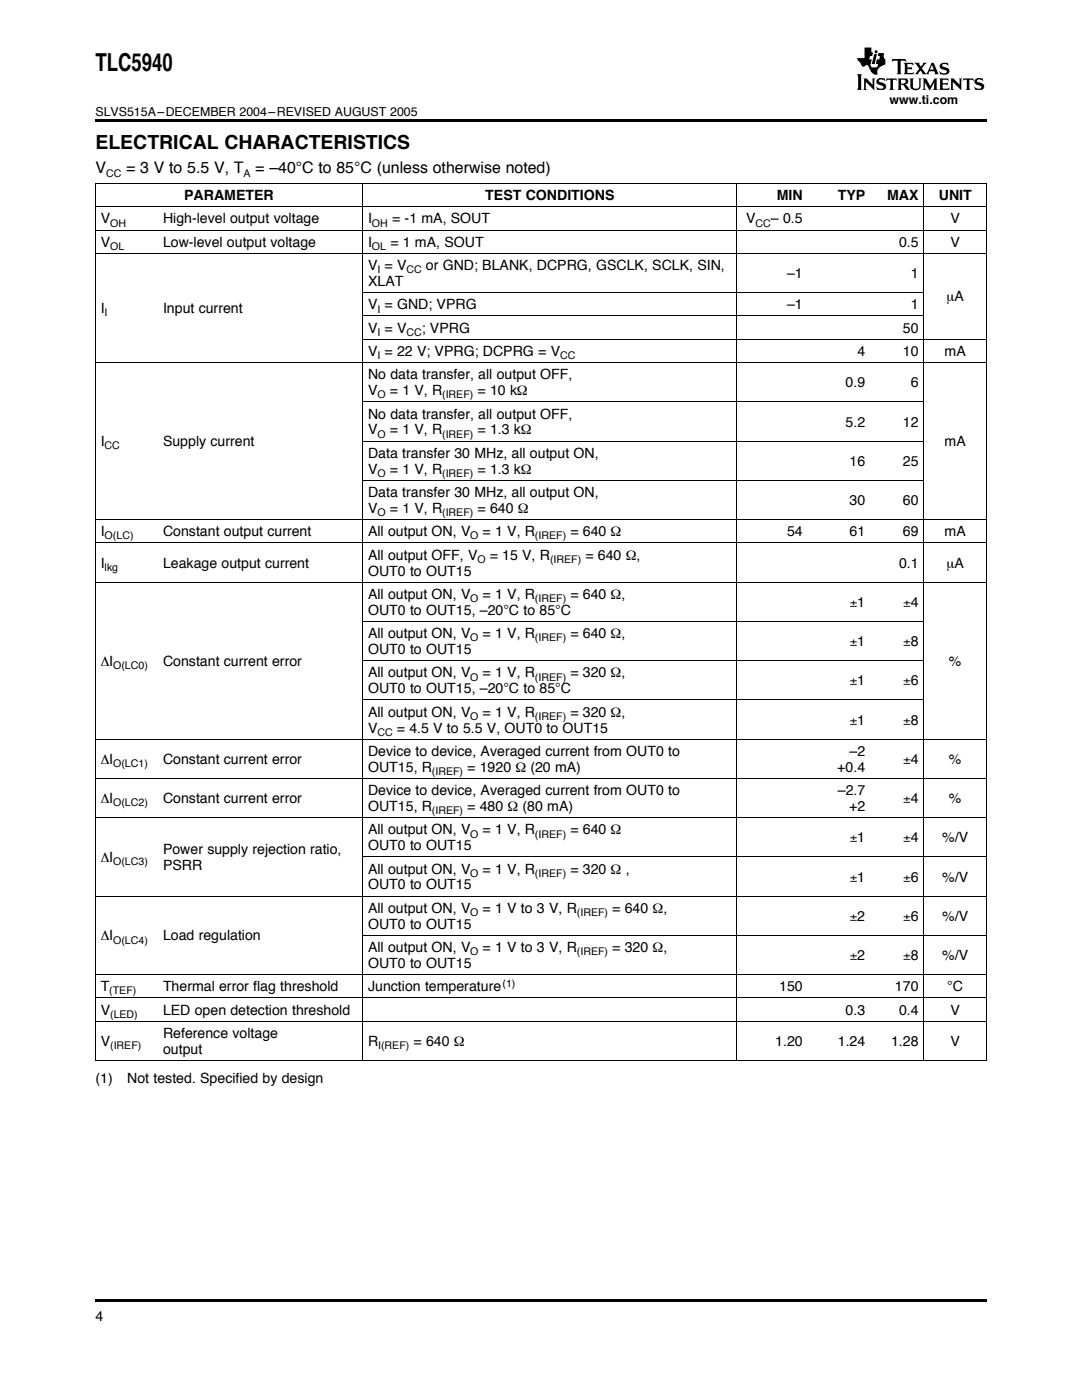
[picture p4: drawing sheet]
<svg xmlns="http://www.w3.org/2000/svg" width="216mm" height="279mm" viewBox="0 0 216 279" stroke-linecap="round" stroke-linejoin="round" font-family="sans-serif">
<defs><g id="words">
<text font-size="4.9" x="19" y="14.1">TLC5940</text>
<text font-size="3.9" x="19" y="29.7">ELECTRICAL CHARACTERISTICS</text>
<g font-size="3.2">
<text x="19" y="34.4">V</text>
<text x="25.2" y="34.4">= 3 V to 5.5 V, T</text>
<text x="50.9" y="34.4">= –40°C to 85°C (unless otherwise noted)</text>
</g>
<g font-size="2.8">
<text x="36.8" y="39.9">PARAMETER</text>
<text x="96.8" y="39.9">TEST CONDITIONS</text>
<text x="155" y="39.9">MIN</text>
<text x="167.2" y="39.9">TYP</text>
<text x="177" y="39.9">MAX</text>
<text x="187.3" y="39.9">UNIT</text>
<text x="20.1" y="44.6">V</text>
<text x="32.5" y="44.6">High-level output voltage</text>
<text x="73.4" y="44.6">I</text>
<text x="78.2" y="44.6">= -1 mA, SOUT</text>
<text x="148.9" y="44.6">V</text>
<text x="153.8" y="44.6">– 0.5</text>
<text x="189.7" y="44.6">V</text>
<text x="20.1" y="49.2">V</text>
<text x="32.5" y="49.2">Low-level output voltage</text>
<text x="73.4" y="49.2">I</text>
<text x="73.4" y="53.9">V = V</text>
<text x="77.9" y="49.2">= 1 mA, SOUT</text>
<text x="85" y="53.9">or GND; BLANK, DCPRG, GSCLK, SCLK, SIN,</text>
<text x="179.4" y="49.2">0.5</text>
<text x="189.7" y="49.2">V</text>
<text x="73.4" y="57.1">XLAT</text>
<text x="157.1" y="55.5">–1</text>
<text x="181.7" y="55.5">1</text>
<text x="20.1" y="62.5">I</text>
<text x="32.5" y="62.5">Input current</text>
<text x="73.4" y="61.7">V = GND; VPRG</text>
<text x="157.1" y="61.7">–1</text>
<text x="181.7" y="61.7">1</text>
<text x="188.8" y="60.1">µA</text>
<text x="73.4" y="66.4">V = V</text>
<text x="73.4" y="71">V = 22 V; VPRG; DCPRG = V</text>
<text x="84.2" y="66.4">; VPRG</text>
<text x="171.1" y="71">4</text>
<text x="180.2" y="66.4">50</text>
<text x="180.2" y="71">10</text>
<text x="188.5" y="71">mA</text>
<text x="73.4" y="75.7">No data transfer, all output OFF,</text>
<text x="168.7" y="77.3">0.9</text>
<text x="181.7" y="77.3">6</text>
<text x="73.4" y="78.9">V</text>
<text x="73.4" y="83.5">No data transfer, all output OFF,</text>
<text x="77.8" y="78.9">= 1 V, R</text>
<text x="95.3" y="78.9">= 10 kΩ</text>
<text x="20.1" y="89">I</text>
<text x="32.5" y="89">Supply current</text>
<text x="73.4" y="86.7">V</text>
<text x="77.8" y="86.7">= 1 V, R</text>
<text x="95.3" y="86.7">= 1.3 kΩ</text>
<text x="168.7" y="85.1">5.2</text>
<text x="180.2" y="85.1">12</text>
<text x="188.5" y="89">mA</text>
<text x="73.4" y="91.4">Data transfer 30 MHz, all output ON,</text>
<text x="73.4" y="94.5">V</text>
<text x="77.8" y="94.5">= 1 V, R</text>
<text x="95.3" y="94.5">= 1.3 kΩ</text>
<text x="169.5" y="93">16</text>
<text x="180.2" y="93">25</text>
<text x="73.4" y="99.2">Data transfer 30 MHz, all output ON,</text>
<text x="169.5" y="100.8">30</text>
<text x="180.2" y="100.8">60</text>
<text x="20.1" y="107">I</text>
<text x="32.5" y="107">Constant output current</text>
<text x="73.4" y="102.4">V</text>
<text x="73.4" y="107">All output ON, V</text>
<text x="77.8" y="102.4">= 1 V, R</text>
<text x="95.3" y="102.4">= 640 Ω</text>
<text x="96.3" y="107">= 1 V, R</text>
<text x="113.8" y="107">= 640 Ω</text>
<text x="157.1" y="107">54</text>
<text x="169.5" y="107">61</text>
<text x="180.2" y="107">69</text>
<text x="188.5" y="107">mA</text>
<text x="20.1" y="113.3">I</text>
<text x="32.5" y="113.3">Leakage output current</text>
<text x="73.4" y="111.7">All output OFF, V</text>
<text x="97.7" y="111.7">= 15 V, R</text>
<text x="116.8" y="111.7">= 640 Ω,</text>
<text x="179.4" y="113.3">0.1</text>
<text x="188.8" y="113.3">µA</text>
<text x="73.4" y="114.9">OUT0 to OUT15</text>
<text x="73.4" y="119.5">All output ON, V</text>
<text x="96.3" y="119.5">= 1 V, R</text>
<text x="113.8" y="119.5">= 640 Ω,</text>
<text x="73.4" y="122.7">OUT0 to OUT15, –20°C to 85°C</text>
<text x="169.5" y="121.1">±1</text>
<text x="180.2" y="121.1">±4</text>
<text x="73.4" y="127.4">All output ON, V</text>
<text x="73.4" y="130.5">OUT0 to OUT15</text>
<text x="96.3" y="127.4">= 1 V, R</text>
<text x="113.8" y="127.4">= 640 Ω,</text>
<text x="169.5" y="128.9">±1</text>
<text x="180.2" y="128.9">±8</text>
<text x="20.1" y="132.9">ΔI</text>
<text x="32.5" y="132.9">Constant current error</text>
<text x="73.4" y="135.2">All output ON, V</text>
<text x="96.3" y="135.2">= 1 V, R</text>
<text x="113.8" y="135.2">= 320 Ω,</text>
<text x="169.5" y="136.8">±1</text>
<text x="180.2" y="136.8">±6</text>
<text x="189.3" y="132.9">%</text>
<text x="73.4" y="138.4">OUT0 to OUT15, –20°C to 85°C</text>
<text x="73.4" y="143">All output ON, V</text>
<text x="96.3" y="143">= 1 V, R</text>
<text x="113.8" y="143">= 320 Ω,</text>
<text x="73.4" y="146.2">V</text>
<text x="79.2" y="146.2">= 4.5 V to 5.5 V, OUT0 to OUT15</text>
<text x="169.5" y="144.6">±1</text>
<text x="180.2" y="144.6">±8</text>
<text x="20.1" y="152.4">ΔI</text>
<text x="32.5" y="152.4">Constant current error</text>
<text x="73.4" y="150.8">Device to device, Averaged current from OUT0 to</text>
<text x="73.4" y="154">OUT15, R</text>
<text x="93.2" y="154">= 1920 Ω (20 mA)</text>
<text x="167.1" y="154">+0.4</text>
<text x="169.5" y="150.8">–2</text>
<text x="180.2" y="152.4">±4</text>
<text x="189.3" y="152.4">%</text>
<text x="20.1" y="160.3">ΔI</text>
<text x="32.5" y="160.3">Constant current error</text>
<text x="73.4" y="158.7">Device to device, Averaged current from OUT0 to</text>
<text x="73.4" y="161.9">OUT15, R</text>
<text x="93.2" y="161.9">= 480 Ω (80 mA)</text>
<text x="167.2" y="158.7">–2.7</text>
<text x="169.4" y="161.9">+2</text>
<text x="180.2" y="160.3">±4</text>
<text x="189.3" y="160.3">%</text>
<text x="73.4" y="166.5">All output ON, V</text>
<text x="96.3" y="166.5">= 1 V, R</text>
<text x="113.8" y="166.5">= 640 Ω</text>
<text x="20.1" y="172">ΔI</text>
<text x="32.5" y="170.4">Power supply rejection ratio,</text>
<text x="32.5" y="173.6">PSRR</text>
<text x="73.4" y="169.7">OUT0 to OUT15</text>
<text x="169.5" y="168.1">±1</text>
<text x="180.2" y="168.1">±4</text>
<text x="188" y="168.1">%/V</text>
<text x="73.4" y="174.3">All output ON, V</text>
<text x="73.4" y="177.5">OUT0 to OUT15</text>
<text x="96.3" y="174.3">= 1 V, R</text>
<text x="113.8" y="174.3">= 320 Ω ,</text>
<text x="169.5" y="175.9">±1</text>
<text x="180.2" y="175.9">±6</text>
<text x="188" y="175.9">%/V</text>
<text x="73.4" y="182.2">All output ON, V</text>
<text x="73.4" y="185.3">OUT0 to OUT15</text>
<text x="96.3" y="182.2">= 1 V to 3 V, R</text>
<text x="122.2" y="182.2">= 640 Ω,</text>
<text x="169.5" y="183.8">±2</text>
<text x="180.2" y="183.8">±6</text>
<text x="188" y="183.8">%/V</text>
<text x="20.1" y="187.7">ΔI</text>
<text x="32.5" y="187.7">Load regulation</text>
<text x="73.4" y="190">All output ON, V</text>
<text x="96.3" y="190">= 1 V to 3 V, R</text>
<text x="122.2" y="190">= 320 Ω,</text>
<text x="169.5" y="191.6">±2</text>
<text x="180.2" y="191.6">±8</text>
<text x="188" y="191.6">%/V</text>
<text x="20.1" y="197.8">T</text>
<text x="32.5" y="197.8">Thermal error flag threshold</text>
<text x="73.4" y="193.2">OUT0 to OUT15</text>
<text x="73.4" y="197.8">Junction temperature</text>
<text x="155.5" y="197.8">150</text>
<text x="178.6" y="197.8">170</text>
<text x="189" y="197.8">°C</text>
<text x="20.1" y="202.5">V</text>
<text x="32.5" y="202.5">LED open detection threshold</text>
<text x="168.7" y="202.5">0.3</text>
<text x="179.4" y="202.5">0.4</text>
<text x="189.7" y="202.5">V</text>
<text x="20.1" y="208.7">V</text>
<text x="32.5" y="207.2">Reference voltage</text>
<text x="73.4" y="208.7">R</text>
<text x="82.5" y="208.7">= 640 Ω</text>
<text x="154.7" y="208.7">1.20</text>
<text x="167.2" y="208.7">1.24</text>
<text x="177.8" y="208.7">1.28</text>
<text x="189.7" y="208.7">V</text>
<text x="32.5" y="210.3">output</text>
<text x="19" y="216.2">(1)</text>
<text x="25.4" y="216.2">Not tested. Specified by design</text>
<text x="19" y="263.6">4</text>
</g>
<g font-size="2.5">
<text x="19" y="23.2">SLVS515A–DECEMBER 2004–REVISED AUGUST 2005</text>
<text x="177.5" y="20.8">www.ti.com</text>
</g>
<g font-size="2.1">
<text x="21.2" y="35.3">CC</text>
<text x="48.6" y="35.3">A</text>
<text x="22" y="45.2">OH</text>
<text x="74.2" y="45.2">OH</text>
<text x="150.8" y="45.2">CC</text>
<text x="22" y="49.9">OL</text>
<text x="74.2" y="49.9">OL</text>
<text x="75.3" y="54.5">I</text>
<text x="81.1" y="54.5">CC</text>
<text x="20.9" y="63.1">I</text>
<text x="75.3" y="62.4">I</text>
<text x="75.3" y="67">I</text>
<text x="75.3" y="71.7">I</text>
<text x="81.1" y="67">CC</text>
<text x="111.8" y="71.7">CC</text>
<text x="75.3" y="79.5">O</text>
<text x="88.2" y="79.5">(IREF)</text>
<text x="20.9" y="89.7">CC</text>
<text x="75.3" y="87.3">O</text>
<text x="88.2" y="87.3">(IREF)</text>
<text x="75.3" y="95.2">O</text>
<text x="88.2" y="95.2">(IREF)</text>
<text x="20.9" y="107.7">O(LC)</text>
<text x="75.3" y="103">O</text>
<text x="88.2" y="103">(IREF)</text>
<text x="93.8" y="107.7">O</text>
<text x="106.8" y="107.7">(IREF)</text>
<text x="20.9" y="113.9">lkg</text>
<text x="95.2" y="112.3">O</text>
<text x="109.7" y="112.3">(IREF)</text>
<text x="93.8" y="120.2">O</text>
<text x="106.8" y="120.2">(IREF)</text>
<text x="93.8" y="128">O</text>
<text x="106.8" y="128">(IREF)</text>
<text x="22.6" y="133.5">O(LC0)</text>
<text x="93.8" y="135.8">O</text>
<text x="106.8" y="135.8">(IREF)</text>
<text x="93.8" y="143.7">O</text>
<text x="106.8" y="143.7">(IREF)</text>
<text x="75.3" y="146.8">CC</text>
<text x="22.6" y="153.1">O(LC1)</text>
<text x="86.2" y="154.7">(IREF)</text>
<text x="22.6" y="160.9">O(LC2)</text>
<text x="86.2" y="162.5">(IREF)</text>
<text x="93.8" y="167.1">O</text>
<text x="106.8" y="167.1">(IREF)</text>
<text x="22.6" y="172.6">O(LC3)</text>
<text x="93.8" y="175">O</text>
<text x="106.8" y="175">(IREF)</text>
<text x="93.8" y="182.8">O</text>
<text x="115.1" y="182.8">(IREF)</text>
<text x="22.6" y="188.3">O(LC4)</text>
<text x="93.8" y="190.6">O</text>
<text x="115.1" y="190.6">(IREF)</text>
<text x="100.3" y="197">(1)</text>
<text x="21.8" y="198.5">(TEF)</text>
<text x="22" y="203.1">(LED)</text>
<text x="22" y="209.4">(IREF)</text>
<text x="75.5" y="209.4">I(REF)</text>
</g>
</g></defs>
<g fill="#000">
<path d="M174.5 10.8h.5l-.5 2h-.6z" fill-rule="evenodd"/>
<path d="M174.6 10.1h.1a.31 .31 0 0 1 .4 .1 .31 .31 0 0 1-.1 .4l-.5-.1z" fill-rule="evenodd"/>
<path d="M172.5 9.5h1.4v.9l.3 .1-.2 .7h-.4l-.2 .7h.5l-.1 .8a.55 .55 0 0 0 .1 .8l1.1-.1 .2-.6h-.4v-.2l.2-.7h.5l.1-.7h-.5l.2-.6 1.1 .1-.1 .6 .4 .5v1l-.1 .2-.8 .2-.6 .5-.2 .4v.8l-.5-.1a1.69 1.69 0 0 1-1.1-1.3l-.4-.5h-.2a.57 .57 0 0 1-.9 .1l-.2-.5-.5-.6-.2-.4h1.5z" fill-rule="evenodd"/>
<path d="M180.3 12.5h1.9l.1 .5-.4-.2h-.8v.7l.9-.1v.6l-.1-.2h-.8v.8h1l.3-.3-.2 .5h-1.9l.3-.3v-1.6z" fill-rule="evenodd"/>
<path d="M182.4 12.5h1.1l-.1 .4 .4 .4 .4-.5-.1-.3h.9l-1.1 1.1 .9 1.1 .2-.1 .9-2.1h.4l.9 2.1 .2 .2h-1l.2-.1-.2-.5h-.9l-.2 .4 .2 .2h-1.6l.2-.2-.4-.5-.5 .5 .1 .2h-.9l.4-.2 .6-.9-.6-.8z" fill-rule="evenodd"/>
<path d="M187.5 13l.6-.5h1l.1 .6-.4-.3h-.6l-.2 .2v.2l.5 .2a.82 .82 0 0 1 .8 .4 .82 .82 0 0 1 0 .8l-.5 .3h-1.1l-.3-.7a1.11 1.11 0 0 0 1.2 .4l.3-.2a.95 .95 0 0 0-.9-.6l-.4-.3z" fill-rule="evenodd"/>
</g>
<path d="M186 13l.3 .9h-.8z" fill="#fff"/>
<g fill="#000">
<path d="M171 14.8h1l-.2 .2v2.9h.2h-1l.2-.3v-2.4z" fill-rule="evenodd"/>
<path d="M172.3 15.7h.6l1.2 1.2v-1.2h-.2h.8l-.2 .1v2.1l-1.7-1.6v1.5l.2 .1h-.7l.1-.1v-2.1z" fill-rule="evenodd"/>
<path d="M175 15.9a1.15 1.15 0 0 1 1.4-.2l.1-.1 .2 .6-.4-.2a.69 .69 0 0 0-.9 0l.1 .3 .4 .1a.82 .82 0 0 1 .8 .5 .82 .82 0 0 1-.2 1h-1.5l-.2-.6 .7 .4 .7-.1v-.4l-.4-.2a.81 .81 0 0 1-.8-1.1z" fill-rule="evenodd"/>
<path d="M176.9 15.7h2l.1 .5-.2-.3h-.6v1.9l.2 .1h-1l.3-.2v-1.7l-.6-.1-.4 .3z" fill-rule="evenodd"/>
<path d="M179.1 15.7h1.8l.2 .1v.8l-.5 .2 1.1 1.1h-.9l-.2-.4a.76 .76 0 0 0-.8-.6v.8l.2 .2h-.9l.2-.1v-2z" fill-rule="evenodd"/>
<path d="M181.4 15.7h1l-.2 .1v1.6l.2 .3h.7l.2-.2 .1-1.7-.2-.1h.7l-.2 .1v1.4a.95 .95 0 0 1-1.5 .7l-.5-.5v-1.6z" fill-rule="evenodd"/>
<path d="M184 15.7h.8l.8 1.5 .9-1.5h.6h-.2v2.1l.3 .1h-1.1l.3-.2v-1.3l-.9 1.6-1-1.6v1.2l.3 .3h-.8l.3-.1v-2z" fill-rule="evenodd"/>
<path d="M187.4 15.7h1.8l.2 .5-.4-.3-.9 .1v.6h.8l.2-.2v.6l-.3-.2h-.7v.8l1 .1 .4-.3-.1 .5h-2l.2-.1v-2.1z" fill-rule="evenodd"/>
<path d="M189.6 15.7h.7l1.2 1.2v-1.2h-.2h.8l-.3 .1v2.1l-1.7-1.6v1.5l.3 .1h-.8h.2v-2.2z" fill-rule="evenodd"/>
<path d="M192.2 15.7h2l.2 .5-.4-.3-.6 .1v1.7l.3 .2h-1l.2-.1v-1.9h-.6l-.2 .3z" fill-rule="evenodd"/>
<path d="M194.6 15.8l.1-.1a1.21 1.21 0 0 1 1.3 0v-.1l.2 .6-.3-.2a.69 .69 0 0 0-1 0l.1 .3 .6 .2a.79 .79 0 0 1 .7 1v.2l-.4 .2h-1.3l-.2-.6 .6 .4 .8-.1a.42 .42 0 0 0-.4-.6 .81 .81 0 0 1-.9-1.1z" fill-rule="evenodd"/>
</g>
<path d="M179.8 15.9l.8 .1a.45 .45 0 0 1 0 .5 .45 .45 0 0 1-.5 .2h-.3z" fill-rule="evenodd" fill="#fff"/>
<path d="M178.1 11.8h2.5l.3 .5-.1 .1-.3-.3h-.8v2.5l.2 .2h-1l.2-.2v-2.5h-.8l-.3 .3z" fill-rule="evenodd" fill="#000"/>
<path d="M19 23.7h177.8v.6h-177.8zM19 259.2h177.8v.6h-177.8z" fill="#000"/>
<g fill="none" stroke="#000" stroke-width=".2">
<path d="M19 36.6h177.8M19.1 36.5v175.1M72.3 36.5v175.1M147 36.5v175.1M184.3 36.5v175.1M196.8 36.5v175.1M19 41.3h177.8M19 45.9h177.8M19 50.6h177.8M72.4 58.4h112M19 72.4h177.8M72.4 63.1h112"/>
<path d="M72.4 67.7h124.4M72.4 80.2h112M72.4 88h112M72.4 95.9h112M19 103.7h177.8M19 108.4h177.8M19 116.2h177.8M72.4 124h112M72.4 131.9h112M72.4 139.7h112M19 147.5h177.8M19 155.3h177.8"/>
<path d="M19 163.2h177.8M19 178.8h177.8M72.4 171h124.4M19 194.5h177.8M19 199.2h177.8M72.4 186.7h124.4M19 203.8h177.8M19 211.6h177.8"/>
</g>
<use href="#words"/>
</svg>
